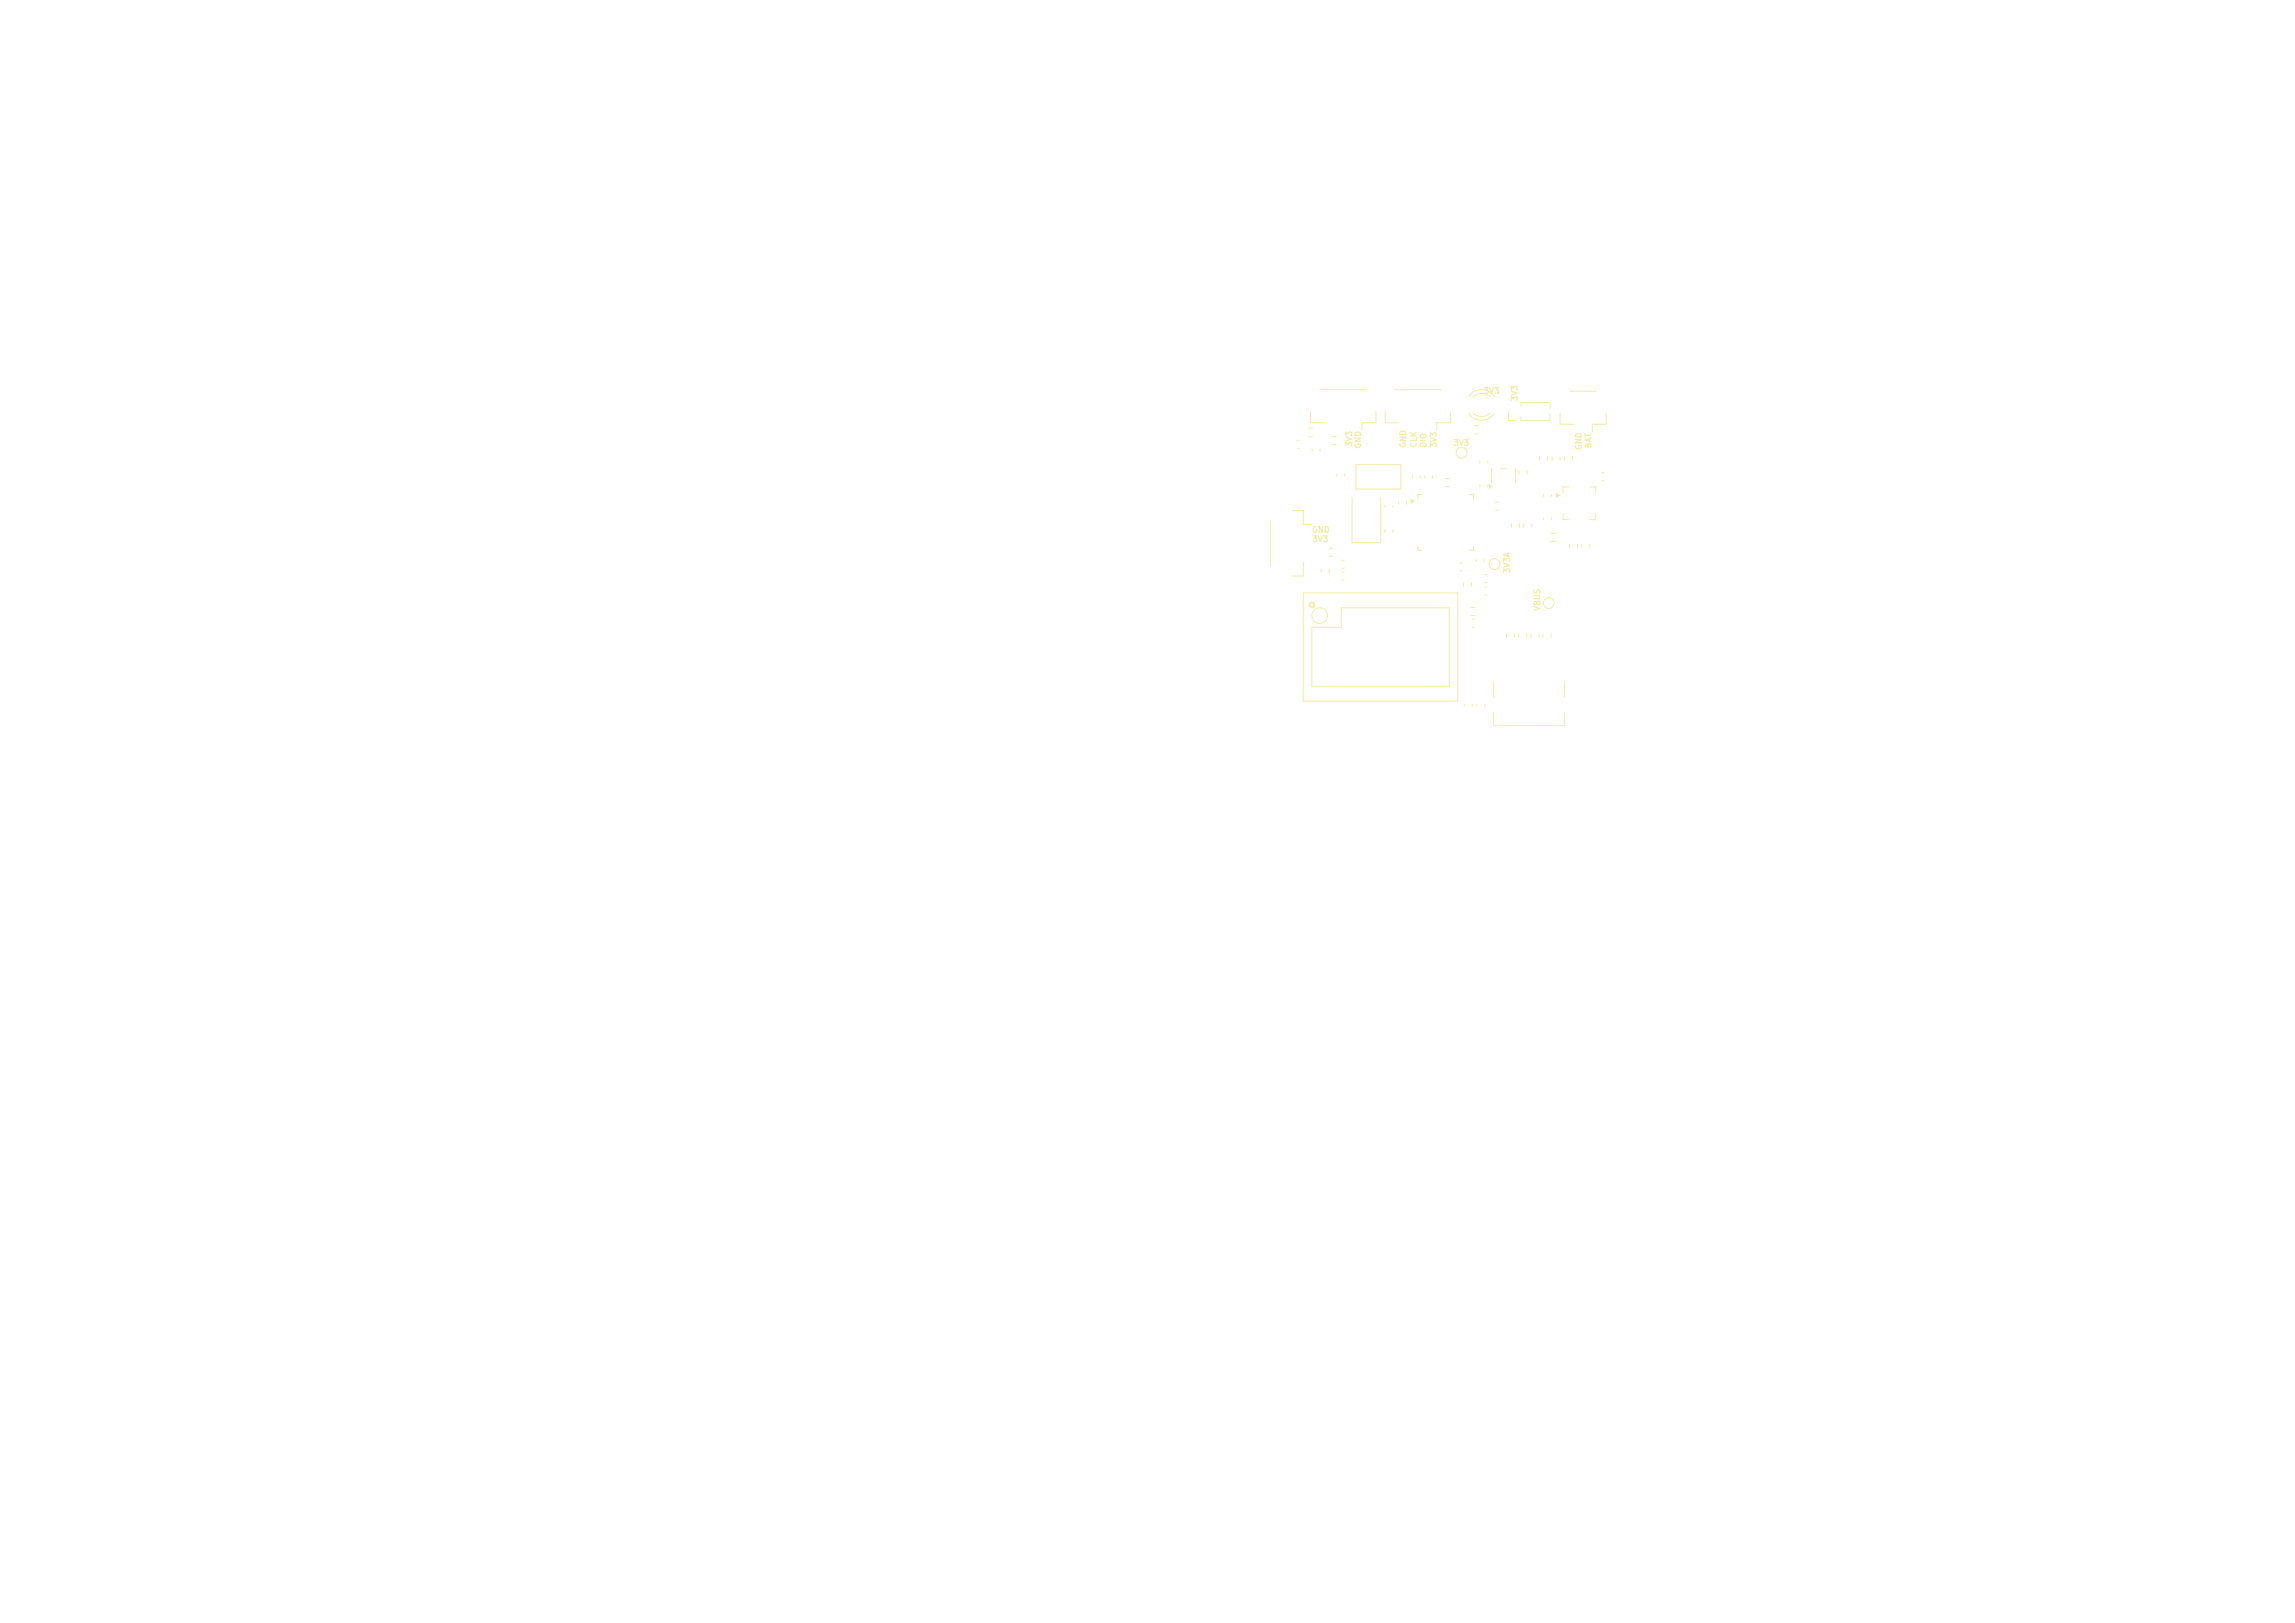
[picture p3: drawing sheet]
<svg xmlns="http://www.w3.org/2000/svg" width="297mm" height="210mm" viewBox="0 0 297 210" stroke-linecap="round" stroke-linejoin="round" font-family="sans-serif">
<defs><g id="words">
<g font-size=".8" fill="#f2eda1">
<text x="191.9" y="51.1">3V3</text>
<text x="196.6" y="52" transform="rotate(-90 196.6 52)">3V3</text>
<text x="175.1" y="57.9" transform="rotate(-90 175.1 57.9)">3V3</text>
<text x="176.3" y="58.1" transform="rotate(-90 176.3 58.1)">GND</text>
<text x="182.1" y="58" transform="rotate(-90 182.1 58)">GND</text>
<text x="183.5" y="58" transform="rotate(-90 183.5 58)">CLK</text>
<text x="184.8" y="58" transform="rotate(-90 184.8 58)">DIO</text>
<text x="186.1" y="58" transform="rotate(-90 186.1 58)">3V3</text>
<text x="188" y="57.9">3V3</text>
<text x="204.9" y="58.3" transform="rotate(-90 204.9 58.3)">GND</text>
<text x="206.1" y="58.1" transform="rotate(-90 206.1 58.1)">BAT</text>
<text x="169.7" y="69.1">GND</text>
<text x="169.8" y="70.3">3V3</text>
<text x="195.6" y="74.3" transform="rotate(-90 195.6 74.3)">3V3A</text>
<text x="199.5" y="79.1" transform="rotate(-90 199.5 79.1)">VBUS</text>
</g>
</g></defs>
<g fill="none" stroke="#f2eda1" stroke-width=".13">
<path d="M169.4 55.4h.4M169.4 56.4h.4M169.6 53.2v1.5h1.8M169.8 58.1v.3M170.8 58.1v.3M170.9 50.4h5.9M178.1 53.2v1.5h-1.8v1M190.7 51.3a1.5 1.5 0 0 1 2.1 0M190.7 53.5a1.5 1.5 0 0 0 2.1 0M193.4 51.3a1.99 1.99 0 0 0-3.2-.1v.1M193.4 53.5a1.99 1.99 0 0 1-3.2 .1v-.1M195.2 53.2v1.2h.8"/>
<path d="M196.8 52.6v-.5h3.8v.8M200.6 53.6v.8h-3.8v-.5M168.7 76.7h20v14h-20zM173.7 72.5h.3M173.7 73.5h.3M181 64.9v.3M182 64.9v.3M184.4 61.6v.2M185.4 61.6v.2M191.5 62.7v.3M192.5 62.7v.3M192.7 62.7l.4 .2-.4 .3z"/>
<path d="M193.1 60.6v1.8M194.2 60.6h.8M196.1 60.6v1.8M196.6 60.9v.4M197.6 60.9v.4M199.8 67v.3M199.8 64v.2M200.8 67v.3M200.8 64v.2M203.1 70.4v.5M204.2 70.4v.5M169.8 81.2h3.8v-2.6h14v10.2h-17.8z"/>
<path d="M189.5 91.1v.3M190.5 80.2h.3M190.5 81.2h.3M190.5 91.1v.3"/>
<circle cx="189.1" cy="58.6" r=".7"/>
<circle cx="169.8" cy="78.3" r=".25"/>
<circle cx="169.8" cy="78.3" r=".38"/>
<circle cx="170.8" cy="79.7" r="1.02"/>
</g>
<path d="M192.7 62.7l.4 .2-.4 .3z" fill="#f2eda1"/>
<g fill="none" stroke="#f2eda1" stroke-width=".13">
<path d="M191.5 59.6v.3M192.5 59.6v.3M173.7 74.1h.2M173.7 75.1h.2M182.6 64.6l.3 .3-.3 .2zM183.5 70.7v.5h.5M184 64h-.5v.5M190.2 64h.5v.5M190.7 70.7v.5h-.5M195.6 67.8v.4M196.6 67.8v.4M197.2 67.8v.4"/>
<path d="M198.2 67.8v.4M200.8 69h.4M200.8 70.1h.4"/>
</g>
<path d="M182.6 64.6l.3 .3-.3 .2z" fill="#f2eda1"/>
<g fill="none" stroke="#f2eda1" stroke-width=".13">
<path d="M167.9 57h.2M167.9 58h.2M172.4 56.5h.5M172.4 57.5h.5M179.3 53.3v1.4h1.8M180.5 50.4h6M187.7 53.3v1.4h-1.8v1M190.9 55.1h.4M190.9 56.1h.4M199.2 59.1v.5M200.3 59.1v.5M200.9 59.1v.5"/>
<path d="M201.9 53.5v1.4h1.8M201.9 59.1v.5M202.5 59.1v.5M203.2 50.6h3.4M203.5 59.1v.5M207.9 53.5v1.4h-1.8v1M164.4 67.3v6M167.2 66.1h1.5v1.8h1M168.7 72.7v1.8h-1.5M171 73.6v.5M172 73.6v.5M172 70.9h.5"/>
<path d="M172 72h.5M173 61.4v.2M174 61.4v.2M175 64.4v5.8h3.7v-5.8M175.5 60.1h5.8v3.2h-5.8zM179.2 65.4v.3M179.2 68.6v.3M180.3 65.4v.3M180.3 68.6v.3M187.1 61.9h.4M187.1 63h.4M188.9 72.8h.3"/>
<path d="M188.9 73.9h.3M189.4 75.4v.5M190.4 78.6h.5M190.4 79.6h.5M190.4 75.4v.5M191.1 72.4v.3M192.1 72.4v.3M192.2 74.3h.2M192.2 75.4h.2M192.2 76h.2M192.2 77h.2M193.5 65h.3"/>
<path d="M193.5 66h.3M201.4 63.9l.4 .2-.4 .3zM202.3 66.5v.7h.7M203 63h-.7v.7M204.7 70.4v.5M205.7 70.4v.5M205.8 63h.7v.7M206.5 66.5v.7h-.7M207.3 61.2h.3M207.3 62.2h.3M191.1 91.1v.3M192.1 91.1v.3"/>
<path d="M193.3 88.3v1.9M193.3 92.2v1.7h9.2v-1.7M195 82v.5M196 82v.5M196.5 82v.5M197.6 82v.5M198.1 82v.5M199.2 82v.5M199.7 82v.5M200.7 82v.5M202.5 88.3v1.9"/>
<circle cx="193.4" cy="73" r=".7"/>
<circle cx="200.4" cy="78" r=".7"/>
</g>
<path d="M201.4 63.9l.4 .2-.4 .3z" fill="#f2eda1"/>
<path d="M182.8 61.6v.2M183.8 61.6v.2" fill="none" stroke="#f2eda1" stroke-width=".13"/>
<use href="#words"/>
</svg>
